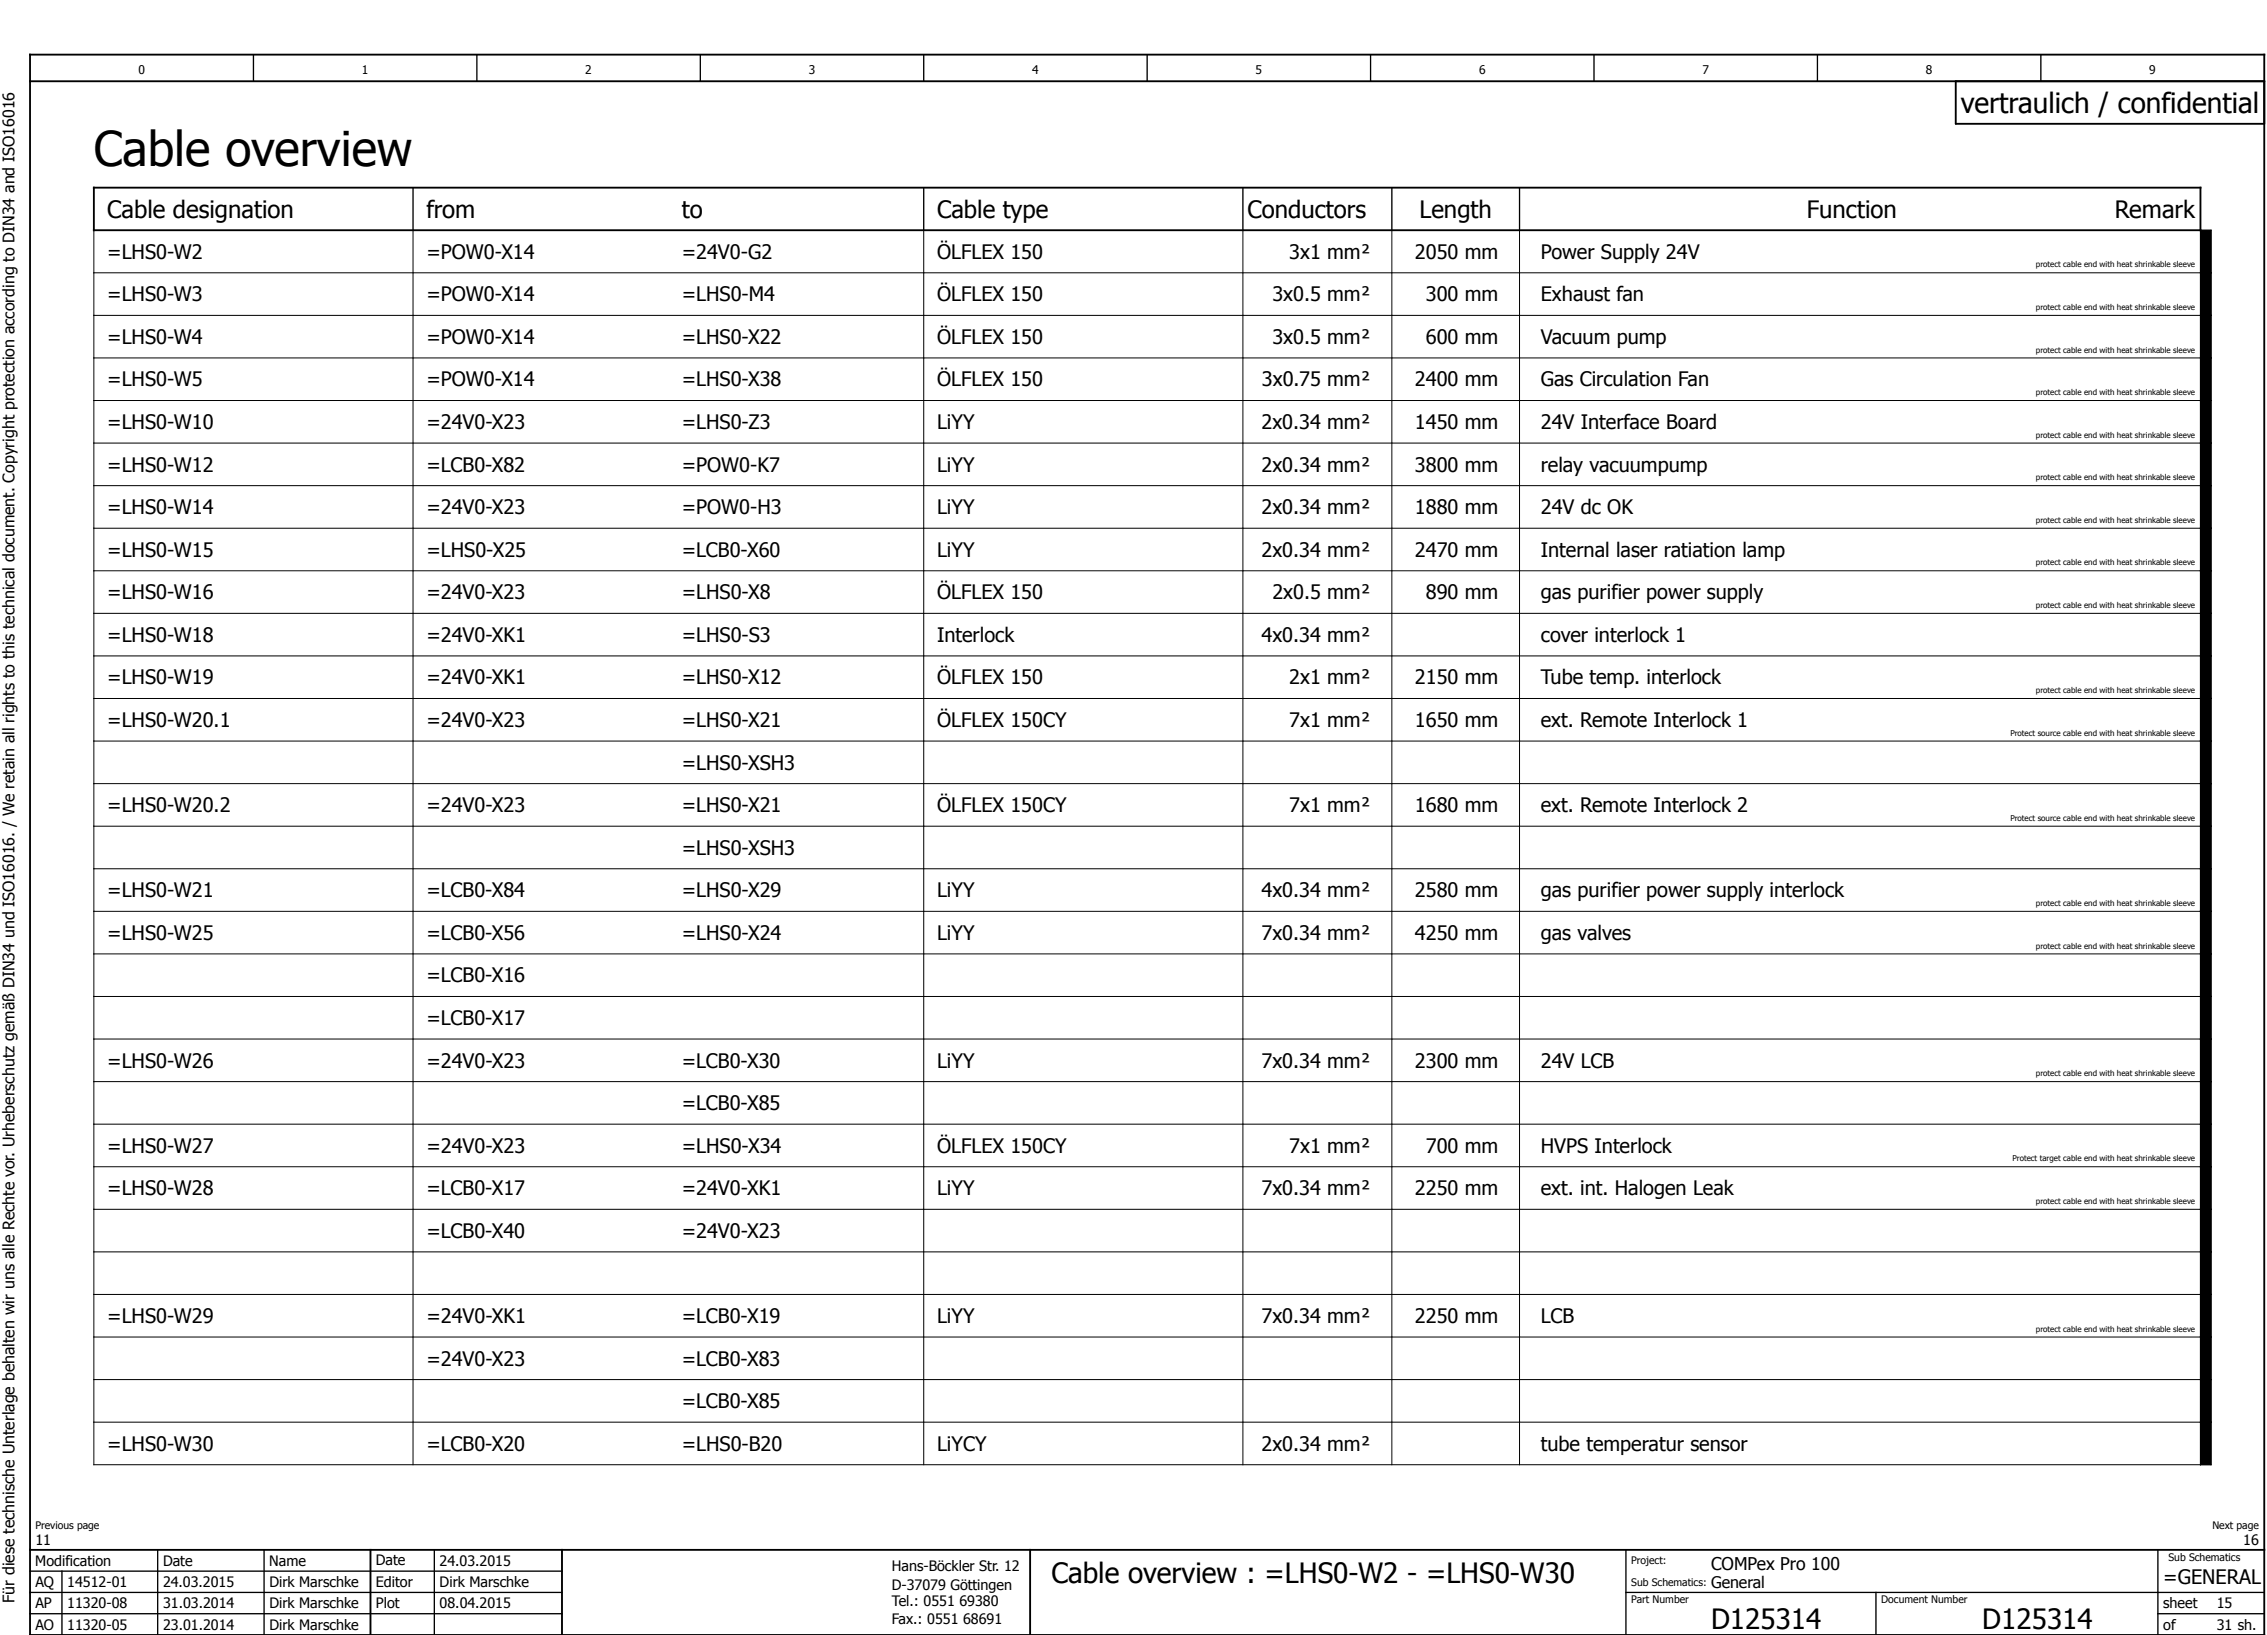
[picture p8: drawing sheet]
<svg xmlns="http://www.w3.org/2000/svg" width="426mm" height="307mm" viewBox="0 0 426 307" stroke-linecap="round" stroke-linejoin="round" font-family="sans-serif">
<defs><g id="words">
<text font-size="9" x="17.6" y="31.3">Cable overview</text>
<g font-size="5.3">
<text x="368.6" y="21.2">vertraulich / confidential</text>
<text x="197.6" y="297.5">Cable overview : =LHS0-W2 - =LHS0-W30</text>
<text x="321.6" y="306.2">D125314</text>
<text x="372.6" y="306.2">D125314</text>
</g>
<g font-size="4.5">
<text x="20.1" y="40.9">Cable designation</text>
<text x="80.1" y="40.9">from</text>
<text x="128.1" y="40.9">to</text>
<text x="176.1" y="40.9">Cable type</text>
<text x="234.5" y="40.9">Conductors</text>
<text x="266.8" y="40.9">Length</text>
<text x="339.6" y="40.9">Function</text>
<text x="397.6" y="40.9">Remark</text>
</g>
<g font-size="3.7">
<text x="20.1" y="48.6">=LHS0-W2</text>
<text x="80.1" y="48.6">=POW0-X14</text>
<text x="128.1" y="48.6">=24V0-G2</text>
<text x="176.1" y="48.6">ÖLFLEX 150</text>
<text x="242.4" y="48.6">3x1 mm²</text>
<text x="266" y="48.6">2050 mm</text>
<text x="289.6" y="48.6">Power Supply 24V</text>
<text x="20.1" y="56.6">=LHS0-W3</text>
<text x="80.1" y="56.6">=POW0-X14</text>
<text x="128.1" y="56.6">=LHS0-M4</text>
<text x="176.1" y="56.6">ÖLFLEX 150</text>
<text x="239.2" y="56.6">3x0.5 mm²</text>
<text x="268" y="56.6">300 mm</text>
<text x="289.6" y="56.6">Exhaust fan</text>
<text x="20.1" y="64.6">=LHS0-W4</text>
<text x="80.1" y="64.6">=POW0-X14</text>
<text x="128.1" y="64.6">=LHS0-X22</text>
<text x="176.1" y="64.6">ÖLFLEX 150</text>
<text x="239.2" y="64.6">3x0.5 mm²</text>
<text x="268" y="64.6">600 mm</text>
<text x="289.6" y="64.6">Vacuum pump</text>
<text x="20.1" y="72.6">=LHS0-W5</text>
<text x="80.1" y="72.6">=POW0-X14</text>
<text x="128.1" y="72.6">=LHS0-X38</text>
<text x="176.1" y="72.6">ÖLFLEX 150</text>
<text x="237.2" y="72.6">3x0.75 mm²</text>
<text x="266" y="72.6">2400 mm</text>
<text x="289.6" y="72.6">Gas Circulation Fan</text>
<text x="20.1" y="80.6">=LHS0-W10</text>
<text x="80.1" y="80.6">=24V0-X23</text>
<text x="128.1" y="80.6">=LHS0-Z3</text>
<text x="176.1" y="80.6">LiYY</text>
<text x="237.1" y="80.6">2x0.34 mm²</text>
<text x="266" y="80.6">1450 mm</text>
<text x="289.6" y="80.6">24V Interface Board</text>
<text x="20.1" y="88.6">=LHS0-W12</text>
<text x="80.1" y="88.6">=LCB0-X82</text>
<text x="128.1" y="88.6">=POW0-K7</text>
<text x="176.1" y="88.6">LiYY</text>
<text x="237.1" y="88.6">2x0.34 mm²</text>
<text x="266" y="88.6">3800 mm</text>
<text x="289.6" y="88.6">relay vacuumpump</text>
<text x="20.1" y="96.6">=LHS0-W14</text>
<text x="80.1" y="96.6">=24V0-X23</text>
<text x="128.1" y="96.6">=POW0-H3</text>
<text x="176.1" y="96.6">LiYY</text>
<text x="237.1" y="96.6">2x0.34 mm²</text>
<text x="266" y="96.6">1880 mm</text>
<text x="289.6" y="96.6">24V dc OK</text>
<text x="20.1" y="104.6">=LHS0-W15</text>
<text x="80.1" y="104.6">=LHS0-X25</text>
<text x="128.1" y="104.6">=LCB0-X60</text>
<text x="176.1" y="104.6">LiYY</text>
<text x="237.1" y="104.6">2x0.34 mm²</text>
<text x="266" y="104.6">2470 mm</text>
<text x="289.6" y="104.6">Internal laser ratiation lamp</text>
<text x="20.1" y="112.6">=LHS0-W16</text>
<text x="80.1" y="112.6">=24V0-X23</text>
<text x="128.1" y="112.6">=LHS0-X8</text>
<text x="176.1" y="112.6">ÖLFLEX 150</text>
<text x="239.2" y="112.6">2x0.5 mm²</text>
<text x="268" y="112.6">890 mm</text>
<text x="289.6" y="112.6">gas purifier power supply</text>
<text x="20.1" y="120.6">=LHS0-W18</text>
<text x="80.1" y="120.6">=24V0-XK1</text>
<text x="128.1" y="120.6">=LHS0-S3</text>
<text x="176.1" y="120.6">Interlock</text>
<text x="237.1" y="120.6">4x0.34 mm²</text>
<text x="289.6" y="120.6">cover interlock 1</text>
<text x="20.1" y="128.6">=LHS0-W19</text>
<text x="80.1" y="128.6">=24V0-XK1</text>
<text x="128.1" y="128.6">=LHS0-X12</text>
<text x="176.1" y="128.6">ÖLFLEX 150</text>
<text x="242.4" y="128.6">2x1 mm²</text>
<text x="266" y="128.6">2150 mm</text>
<text x="289.6" y="128.6">Tube temp. interlock</text>
<text x="20.1" y="136.6">=LHS0-W20.1</text>
<text x="80.1" y="136.6">=24V0-X23</text>
<text x="128.1" y="136.6">=LHS0-X21</text>
<text x="176.1" y="136.6">ÖLFLEX 150CY</text>
<text x="242.4" y="136.6">7x1 mm²</text>
<text x="266" y="136.6">1650 mm</text>
<text x="289.6" y="136.6">ext. Remote Interlock 1</text>
<text x="128.1" y="144.6">=LHS0-XSH3</text>
<text x="20.1" y="152.6">=LHS0-W20.2</text>
<text x="80.1" y="152.6">=24V0-X23</text>
<text x="128.1" y="152.6">=LHS0-X21</text>
<text x="176.1" y="152.6">ÖLFLEX 150CY</text>
<text x="242.4" y="152.6">7x1 mm²</text>
<text x="266" y="152.6">1680 mm</text>
<text x="289.6" y="152.6">ext. Remote Interlock 2</text>
<text x="128.1" y="160.6">=LHS0-XSH3</text>
<text x="20.1" y="168.6">=LHS0-W21</text>
<text x="80.1" y="168.6">=LCB0-X84</text>
<text x="128.1" y="168.6">=LHS0-X29</text>
<text x="176.1" y="168.6">LiYY</text>
<text x="237.1" y="168.6">4x0.34 mm²</text>
<text x="266" y="168.6">2580 mm</text>
<text x="289.6" y="168.6">gas purifier power supply interlock</text>
<text x="20.1" y="176.6">=LHS0-W25</text>
<text x="80.1" y="176.6">=LCB0-X56</text>
<text x="128.1" y="176.6">=LHS0-X24</text>
<text x="176.1" y="176.6">LiYY</text>
<text x="237.1" y="176.6">7x0.34 mm²</text>
<text x="266" y="176.6">4250 mm</text>
<text x="289.6" y="176.6">gas valves</text>
<text x="80.1" y="184.6">=LCB0-X16</text>
<text x="80.1" y="192.6">=LCB0-X17</text>
<text x="20.1" y="200.6">=LHS0-W26</text>
<text x="80.1" y="200.6">=24V0-X23</text>
<text x="128.1" y="200.6">=LCB0-X30</text>
<text x="176.1" y="200.6">LiYY</text>
<text x="237.1" y="200.6">7x0.34 mm²</text>
<text x="266" y="200.6">2300 mm</text>
<text x="289.6" y="200.6">24V LCB</text>
<text x="128.1" y="208.6">=LCB0-X85</text>
<text x="20.1" y="216.6">=LHS0-W27</text>
<text x="80.1" y="216.6">=24V0-X23</text>
<text x="128.1" y="216.6">=LHS0-X34</text>
<text x="176.1" y="216.6">ÖLFLEX 150CY</text>
<text x="242.4" y="216.6">7x1 mm²</text>
<text x="268" y="216.6">700 mm</text>
<text x="289.6" y="216.6">HVPS Interlock</text>
<text x="20.1" y="224.6">=LHS0-W28</text>
<text x="80.1" y="224.6">=LCB0-X17</text>
<text x="128.1" y="224.6">=24V0-XK1</text>
<text x="176.1" y="224.6">LiYY</text>
<text x="237.1" y="224.6">7x0.34 mm²</text>
<text x="266" y="224.6">2250 mm</text>
<text x="289.6" y="224.6">ext. int. Halogen Leak</text>
<text x="80.1" y="232.6">=LCB0-X40</text>
<text x="128.1" y="232.6">=24V0-X23</text>
<text x="20.1" y="248.6">=LHS0-W29</text>
<text x="80.1" y="248.6">=24V0-XK1</text>
<text x="128.1" y="248.6">=LCB0-X19</text>
<text x="176.1" y="248.6">LiYY</text>
<text x="237.1" y="248.6">7x0.34 mm²</text>
<text x="266" y="248.6">2250 mm</text>
<text x="289.6" y="248.6">LCB</text>
<text x="80.1" y="256.6">=24V0-X23</text>
<text x="128.1" y="256.6">=LCB0-X83</text>
<text x="128.1" y="264.6">=LCB0-X85</text>
<text x="20.1" y="272.6">=LHS0-W30</text>
<text x="80.1" y="272.6">=LCB0-X20</text>
<text x="128.1" y="272.6">=LHS0-B20</text>
<text x="176.1" y="272.6">LiYCY</text>
<text x="237.1" y="272.6">2x0.34 mm²</text>
<text x="289.6" y="272.6">tube temperatur sensor</text>
<text x="406.6" y="297.6">=GENERAL</text>
</g>
<text font-size="3.3" x="321.6" y="295">COMPex Pro 100</text>
<g font-size="3">
<text x="321.6" y="298.4">General</text>
<text x="2.7" y="301.3" transform="rotate(-90 2.7 301.3)">Für diese technische Unterlage behalten wir uns alle Rechte vor. Urheberschutz gemäß DIN34 und ISO16016. / We retain all rights to this technical document. Copyright protection according to DIN34 and ISO16016</text>
</g>
<g font-size="2.7">
<text x="6.6" y="290.3">11</text>
<text x="421.7" y="290.3">16</text>
<text x="6.6" y="294.2">Modification</text>
<text x="6.6" y="298.3">AQ</text>
<text x="12.6" y="298.3">14512-01</text>
<text x="30.6" y="294.3">Date</text>
<text x="30.6" y="298.3">24.03.2015</text>
<text x="50.6" y="294.3">Name</text>
<text x="50.6" y="298.3">Dirk Marschke</text>
<text x="70.6" y="298.3">Editor</text>
<text x="70.7" y="294.2">Date</text>
<text x="82.6" y="298.3">Dirk Marschke</text>
<text x="82.6" y="294.3">24.03.2015</text>
<text x="167.6" y="295.3">Hans-Böckler Str. 12</text>
<text x="167.6" y="298.8">D-37079 Göttingen</text>
<text x="6.6" y="302.3">AP</text>
<text x="12.6" y="302.3">11320-08</text>
<text x="30.6" y="302.3">31.03.2014</text>
<text x="50.6" y="302.3">Dirk Marschke</text>
<text x="70.6" y="302.3">Plot</text>
<text x="82.6" y="302.3">08.04.2015</text>
<text x="167.6" y="301.8">Tel.: 0551 69380</text>
<text x="167.6" y="305.3">Fax.: 0551 68691</text>
<text x="406.6" y="302.3">sheet</text>
<text x="416.7" y="302.3">15</text>
<text x="6.6" y="306.3">AO</text>
<text x="12.6" y="306.3">11320-05</text>
<text x="30.6" y="306.3">23.01.2014</text>
<text x="50.6" y="306.3">Dirk Marschke</text>
<text x="406.6" y="306.3">of</text>
<text x="416.7" y="306.3">31 sh.</text>
</g>
<g font-size="2.3">
<text x="26" y="13.8">0</text>
<text x="68" y="13.8">1</text>
<text x="110" y="13.8">2</text>
<text x="152" y="13.8">3</text>
<text x="194" y="13.8">4</text>
<text x="236" y="13.8">5</text>
<text x="278" y="13.8">6</text>
<text x="320" y="13.8">7</text>
<text x="362" y="13.8">8</text>
<text x="404" y="13.8">9</text>
</g>
<g font-size="2">
<text x="6.6" y="287.3">Previous page</text>
<text x="415.9" y="287.3">Next page</text>
<text x="306.6" y="294">Project:</text>
<text x="407.6" y="293.3">Sub Schematics</text>
<text x="306.6" y="298">Sub Schematics:</text>
<text x="306.6" y="301.3">Part Number</text>
<text x="353.6" y="301.3">Document Number</text>
</g>
<g font-size="1.5">
<text x="382.7" y="50.3">protect cable end with heat shrinkable sleeve</text>
<text x="382.7" y="58.3">protect cable end with heat shrinkable sleeve</text>
<text x="382.7" y="66.3">protect cable end with heat shrinkable sleeve</text>
<text x="382.7" y="74.3">protect cable end with heat shrinkable sleeve</text>
<text x="382.7" y="82.3">protect cable end with heat shrinkable sleeve</text>
<text x="382.7" y="90.3">protect cable end with heat shrinkable sleeve</text>
<text x="382.7" y="98.3">protect cable end with heat shrinkable sleeve</text>
<text x="382.7" y="106.3">protect cable end with heat shrinkable sleeve</text>
<text x="382.7" y="114.3">protect cable end with heat shrinkable sleeve</text>
<text x="382.7" y="130.3">protect cable end with heat shrinkable sleeve</text>
<text x="377.9" y="138.3">Protect source cable end with heat shrinkable sleeve</text>
<text x="377.9" y="154.3">Protect source cable end with heat shrinkable sleeve</text>
<text x="382.7" y="170.3">protect cable end with heat shrinkable sleeve</text>
<text x="382.7" y="178.3">protect cable end with heat shrinkable sleeve</text>
<text x="382.7" y="202.3">protect cable end with heat shrinkable sleeve</text>
<text x="378.3" y="218.3">Protect target cable end with heat shrinkable sleeve</text>
<text x="382.7" y="226.3">protect cable end with heat shrinkable sleeve</text>
<text x="382.7" y="250.3">protect cable end with heat shrinkable sleeve</text>
</g>
</g></defs>
<g fill="none" stroke="#000" stroke-width=".25">
<path d="M47.6 10.3v5M89.6 10.3v5M131.6 10.3v5M173.6 10.3v5M215.6 10.3v5M257.6 10.3v5M299.6 10.3v5M341.6 10.3v5M383.6 10.3v5M77.6 35.3v8M173.6 35.3v8M233.6 35.3v8"/>
<path d="M261.6 35.3v8M285.6 35.3v8M5.6 299.3h100M5.6 295.3h100M11.6 295.3v12M29.6 291.3v16M49.6 291.3v16M81.6 291.3v16M305.6 299.3h120M305.6 291.3v16M352.6 299.3v8M405.6 291.3v16"/>
<path d="M5.6 303.3h100M405.6 303.3h20"/>
</g>
<path d="M5.6 15.3h420M5.6 10.3h420v297h-420zM367.6 15.3v8h58M17.6 35.3h396v8h-396zM5.6 291.3h420M69.6 291.3v16M105.6 291.3v16M193.6 291.3v16" fill="none" stroke="#000" stroke-width=".35"/>
<g fill="none" stroke="#000" stroke-width=".19">
<path d="M17.6 51.3h398M17.6 43.3v232h398v-232h-2v232M17.6 59.3h398M77.6 43.3v232M173.6 43.3v232M233.6 43.3v232M261.6 43.3v232M285.6 43.3v232M17.6 67.3h398M17.6 75.3h398M17.6 83.3h398M17.6 91.3h398"/>
<path d="M17.6 99.3h398M17.6 107.3h398M17.6 115.3h398M17.6 123.3h398M17.6 131.3h398M17.6 139.3h398M17.6 147.3h398M17.6 155.3h398M17.6 163.3h398M17.6 171.3h398M17.6 179.3h398M17.6 187.3h398"/>
<path d="M17.6 195.3h398M17.6 203.3h398M17.6 211.3h398M17.6 219.3h398M17.6 227.3h398M17.6 235.3h398M17.6 243.3h398M17.6 251.3h398M17.6 259.3h398M17.6 267.3h398"/>
</g>
<g fill="#000" stroke="#000" stroke-width=".19">
<path d="M413.6 43.3h2v8h-2zM413.6 51.3h2v8h-2zM413.6 59.3h2v8h-2zM413.6 67.3h2v8h-2zM413.6 75.3h2v8h-2zM413.6 83.3h2v8h-2zM413.6 91.3h2v8h-2zM413.6 99.3h2v8h-2zM413.6 107.3h2v8h-2zM413.6 115.3h2v8h-2zM413.6 123.3h2v8h-2zM413.6 131.3h2v8h-2z"/>
<path d="M413.6 139.3h2v8h-2zM413.6 147.3h2v8h-2zM413.6 155.3h2v8h-2zM413.6 163.3h2v8h-2zM413.6 171.3h2v8h-2zM413.6 179.3h2v8h-2zM413.6 187.3h2v8h-2zM413.6 195.3h2v8h-2zM413.6 203.3h2v8h-2zM413.6 211.3h2v8h-2zM413.6 219.3h2v8h-2zM413.6 227.3h2v8h-2z"/>
<path d="M413.6 235.3h2v8h-2zM413.6 243.3h2v8h-2zM413.6 251.3h2v8h-2zM413.6 259.3h2v8h-2zM413.6 267.3h2v8h-2z"/>
</g>
<use href="#words"/>
</svg>
